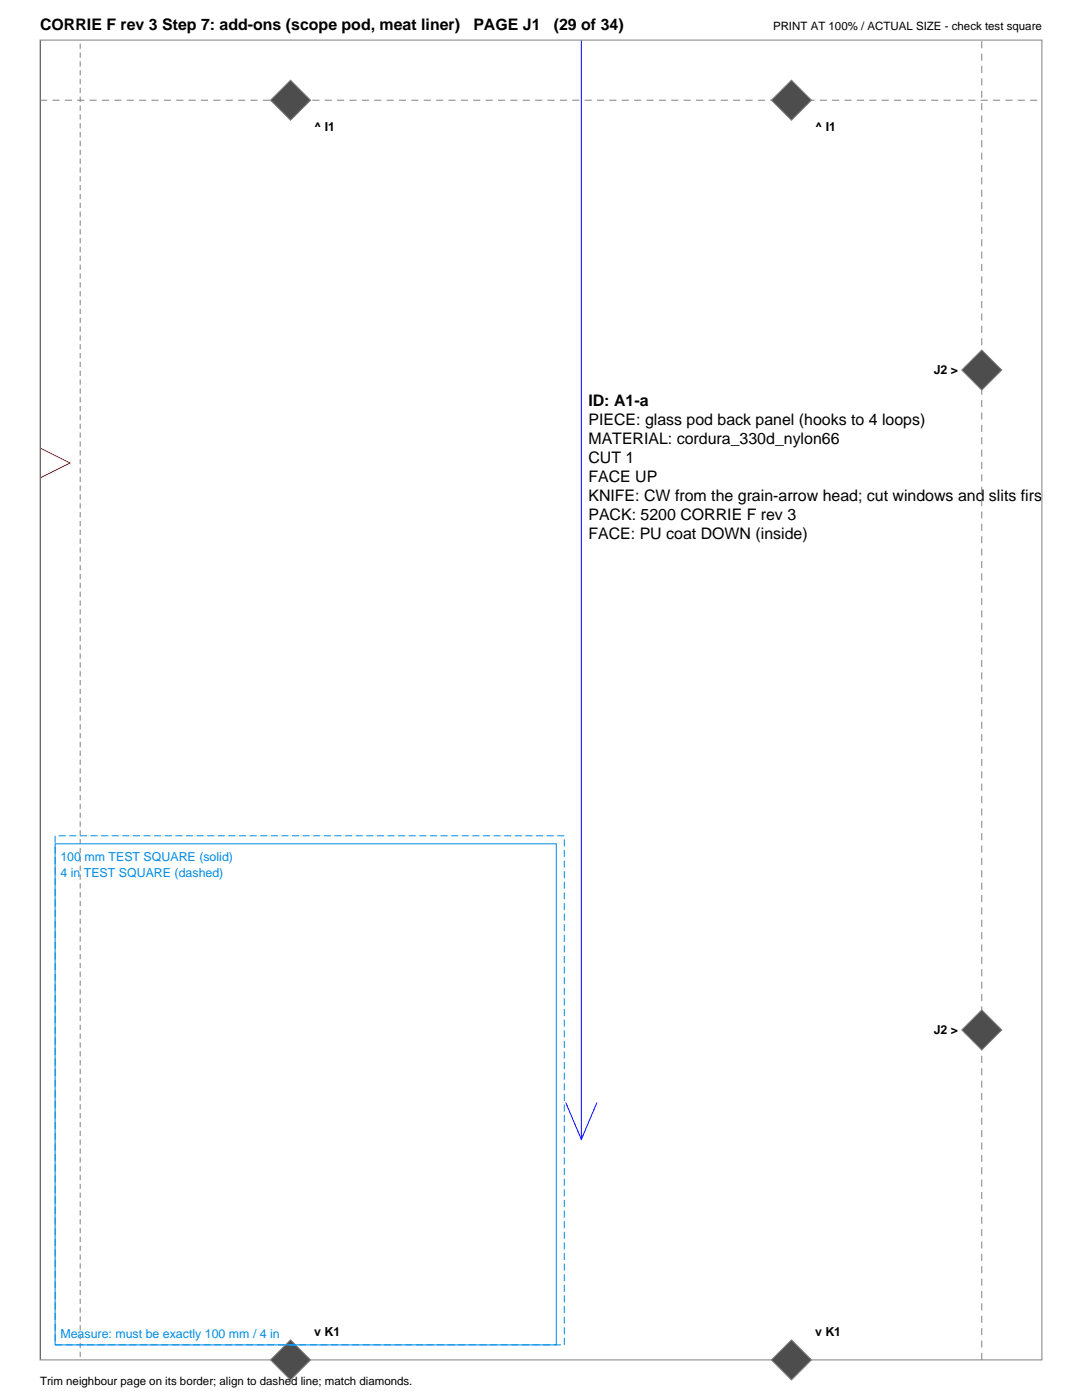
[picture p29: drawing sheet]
<svg xmlns="http://www.w3.org/2000/svg" width="216mm" height="279mm" viewBox="0 0 216 279" stroke-linecap="round" stroke-linejoin="round" font-family="sans-serif">
<defs><g id="words">
<g font-size="3.2">
<text x="8" y="6">CORRIE F rev 3 Step 7: add-ons (scope pod, meat liner)</text>
<text x="94.5" y="6">PAGE J1</text>
<text x="110.5" y="6">(29 of 34)</text>
<text x="117.4" y="81">ID: A1-a</text>
<text x="117.4" y="84.8">PIECE: glass pod back panel (hooks to 4 loops)</text>
<text x="117.4" y="88.6">MATERIAL: cordura_330d_nylon66</text>
<text x="117.4" y="92.4">CUT 1</text>
<text x="117.4" y="96.2">FACE UP</text>
<text x="117.4" y="100">KNIFE: CW from the grain-arrow head; cut windows and slits first</text>
<text x="117.4" y="103.8">PACK: 5200 CORRIE F rev 3</text>
<text x="117.4" y="107.6">FACE: PU coat DOWN (inside)</text>
</g>
<g font-size="2.5">
<text x="62.7" y="26.1">^ I1</text>
<text x="162.6" y="26.1">^ I1</text>
<text x="186.3" y="74.7">J2 &gt;</text>
<text x="186.3" y="206.4">J2 &gt;</text>
<text x="62.7" y="266.7">v K1</text>
<text x="162.6" y="266.7">v K1</text>
</g>
<g font-size="2.5" fill="#008ce6">
<text x="12.1" y="171.9">100 mm TEST SQUARE (solid)</text>
<text x="12.1" y="175.1">4 in TEST SQUARE (dashed)</text>
<text x="12.1" y="267">Measure: must be exactly 100 mm / 4 in</text>
</g>
<g font-size="2.3">
<text x="154.2" y="6">PRINT AT 100% / ACTUAL SIZE - check test square</text>
<text x="8" y="276.4">Trim neighbour page on its border; align to dashed line; match diamonds.</text>
</g>
</g></defs>
<path d="M8 7.9v263.5" fill="none" stroke="#000" stroke-width=".25"/>
<path d="M16 7.9v263.5" fill="none" stroke="#808080" stroke-width=".2" stroke-dasharray="1.1 .7" stroke-linecap="butt"/>
<path d="M8 89.4l6 3-6 3" fill="none" stroke="#f00" stroke-width=".21"/>
<path d="M116 7.9v219.5M112.9 220l3.1 7.4 3.1-7.4" fill="none" stroke="#00f" stroke-width=".2"/>
<path d="M8 8h199.9v263.4h-199.9z" fill="none" stroke="#808080" stroke-width=".2"/>
<path d="M8 20h199.9M195.9 271.4v-263.4" fill="none" stroke="#808080" stroke-width=".2" stroke-dasharray="1.4 1.1" stroke-linecap="butt"/>
<g fill="#4d4d4d" stroke="#808080" stroke-width=".2">
<path d="M191.9 205.5l4-4 4 4-4 4z" fill-rule="evenodd"/>
<path d="M54 20l4-4 4 4-4 4z" fill-rule="evenodd"/>
<path d="M54 271.4l4-4 4 4-4 4z" fill-rule="evenodd"/>
<path d="M195.9 69.8l4 4.1-4 4-4-4z" fill-rule="evenodd"/>
<path d="M153.9 20l4-4 4 4-4 4z" fill-rule="evenodd"/>
<path d="M153.9 271.4l4-4 4 4-4 4z" fill-rule="evenodd"/>
</g>
<path d="M11 168.4h100v100h-100z" fill="none" stroke="#008ce6" stroke-width=".2"/>
<path d="M11 166.8h101.6v101.6h-101.6z" fill="none" stroke="#008ce6" stroke-width=".2" stroke-dasharray="1.4 .7" stroke-linecap="butt"/>
<use href="#words"/>
</svg>
